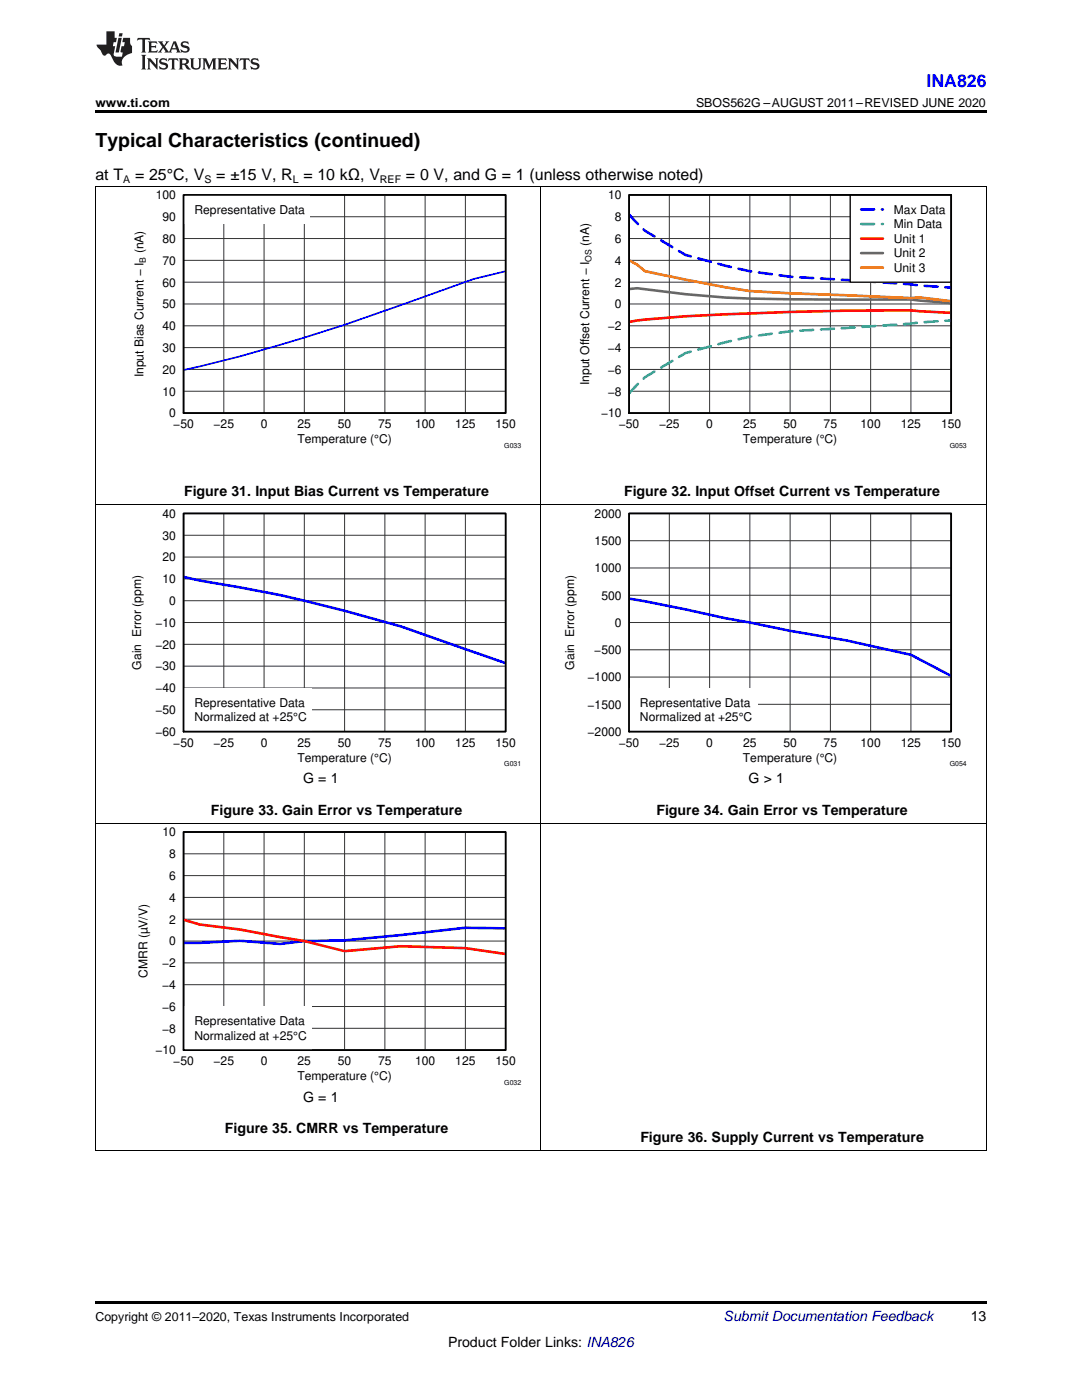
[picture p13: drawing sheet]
<svg xmlns="http://www.w3.org/2000/svg" width="216mm" height="279mm" viewBox="0 0 216 279" stroke-linecap="round" stroke-linejoin="round" font-family="sans-serif">
<defs><g id="words">
<text font-size="3.9" x="19" y="29.3">Typical Characteristics (continued)</text>
<text font-size="3.5" fill="#00f" x="184.9" y="17.3">INA826</text>
<g font-size="3.2">
<text x="19" y="36">at T</text>
<text x="27" y="36">= 25°C, V</text>
<text x="43.1" y="36">= ±15 V, R = 10 kΩ, V</text>
<text x="81" y="36">= 0 V, and G = 1 (unless otherwise noted)</text>
</g>
<g font-size="2.8">
<text x="36.7" y="99.1">Figure 31. Input Bias Current vs Temperature</text>
<text x="124.5" y="99.1">Figure 32. Input Offset Current vs Temperature</text>
<text x="60.5" y="156.3">G = 1</text>
<text x="149.4" y="156.3">G &gt; 1</text>
<text x="42.1" y="162.6">Figure 33. Gain Error vs Temperature</text>
<text x="131" y="162.6">Figure 34. Gain Error vs Temperature</text>
<text x="60.5" y="219.9">G = 1</text>
<text x="44.9" y="226.2">Figure 35. CMRR vs Temperature</text>
<text x="127.8" y="227.8">Figure 36. Supply Current vs Temperature</text>
<text x="193.7" y="263.6">13</text>
<text x="89.4" y="268.9">Product Folder Links: INA826</text>
</g>
<text font-size="2.8" fill="#0000c8" x="144.4" y="263.6">Submit Documentation Feedback</text>
<g font-size="2.5">
<text x="19" y="21.4">www.ti.com</text>
<text x="138.9" y="21.4">SBOS562G –AUGUST 2011–REVISED JUNE 2020</text>
<text x="19" y="263.6">Copyright © 2011–2020, Texas Instruments Incorporated</text>
</g>
<g font-size="2.4">
<text x="31.1" y="39.8">100</text>
<text x="121.3" y="39.8">10</text>
<text x="32.4" y="44.1">90</text>
<text x="38.8" y="42.7">Representative Data</text>
<text x="122.7" y="44.1">8</text>
<text x="178.4" y="42.7">Max Data</text>
<text x="178.4" y="45.6">Min Data</text>
<text x="28.7" y="50.6" transform="rotate(-90 28.7 50.6)">(nA)</text>
<text x="32.4" y="52.8">70</text>
<text x="32.4" y="48.5">80</text>
<text x="117.6" y="49" transform="rotate(-90 117.6 49)">(nA)</text>
<text x="122.7" y="52.8">4</text>
<text x="122.7" y="48.5">6</text>
<text x="178.4" y="48.5">Unit 1</text>
<text x="178.4" y="51.4">Unit 2</text>
<text x="32.4" y="57.2">60</text>
<text x="122.7" y="57.2">2</text>
<text x="178.4" y="54.3">Unit 3</text>
<text x="32.4" y="65.9">40</text>
<text x="32.4" y="61.5">50</text>
<text x="121.3" y="65.9">−2</text>
<text x="122.7" y="61.5">0</text>
<text x="32.4" y="70.2">30</text>
<text x="121.3" y="70.2">−4</text>
<text x="28.7" y="75.3" transform="rotate(-90 28.7 75.3)">Input Bias Current − I</text>
<text x="32.4" y="74.6">20</text>
<text x="117.6" y="76.9" transform="rotate(-90 117.6 76.9)">Input Offset Current − I</text>
<text x="121.3" y="74.6">−6</text>
<text x="32.4" y="79">10</text>
<text x="33.8" y="83.3">0</text>
<text x="119.9" y="83.3">−10</text>
<text x="121.3" y="79">−8</text>
<text x="34.6" y="85.4">−50</text>
<text x="42.6" y="85.4">−25</text>
<text x="52" y="85.4">0</text>
<text x="59.3" y="88.4">Temperature (°C)</text>
<text x="59.4" y="85.4">25</text>
<text x="67.4" y="85.4">50</text>
<text x="75.5" y="85.4">75</text>
<text x="82.8" y="85.4">100</text>
<text x="90.8" y="85.4">125</text>
<text x="98.9" y="85.4">150</text>
<text x="123.5" y="85.4">−50</text>
<text x="131.5" y="85.4">−25</text>
<text x="140.9" y="85.4">0</text>
<text x="148.2" y="88.4">Temperature (°C)</text>
<text x="148.3" y="85.4">25</text>
<text x="156.3" y="85.4">50</text>
<text x="164.4" y="85.4">75</text>
<text x="171.7" y="85.4">100</text>
<text x="179.7" y="85.4">125</text>
<text x="187.8" y="85.4">150</text>
<text x="32.4" y="107.7">30</text>
<text x="32.4" y="103.3">40</text>
<text x="118.7" y="103.3">2000</text>
<text x="32.4" y="112">20</text>
<text x="118.7" y="108.8">1500</text>
<text x="32.4" y="116.4">10</text>
<text x="118.7" y="114.2">1000</text>
<text x="120" y="119.7">500</text>
<text x="31" y="125.1">−10</text>
<text x="33.8" y="120.8">0</text>
<text x="122.7" y="125.1">0</text>
<text x="31" y="129.5">−20</text>
<text x="118.6" y="130.5">−500</text>
<text x="28.2" y="133.6" transform="rotate(-90 28.2 133.6)">Gain Error (ppm)</text>
<text x="31" y="133.8">−30</text>
<text x="114.6" y="133.6" transform="rotate(-90 114.6 133.6)">Gain Error (ppm)</text>
<text x="117.2" y="136">−1000</text>
<text x="31" y="142.5">−50</text>
<text x="31" y="138.2">−40</text>
<text x="38.8" y="141.1">Representative Data</text>
<text x="38.8" y="144">Normalized at +25°C</text>
<text x="117.2" y="141.4">−1500</text>
<text x="127.7" y="141.1">Representative Data</text>
<text x="127.7" y="144">Normalized at +25°C</text>
<text x="31" y="146.9">−60</text>
<text x="34.6" y="149">−50</text>
<text x="42.6" y="149">−25</text>
<text x="52" y="149">0</text>
<text x="59.4" y="149">25</text>
<text x="67.4" y="149">50</text>
<text x="75.5" y="149">75</text>
<text x="82.8" y="149">100</text>
<text x="90.8" y="149">125</text>
<text x="98.9" y="149">150</text>
<text x="117.2" y="146.9">−2000</text>
<text x="123.5" y="149">−50</text>
<text x="131.5" y="149">−25</text>
<text x="140.9" y="149">0</text>
<text x="148.3" y="149">25</text>
<text x="156.3" y="149">50</text>
<text x="164.4" y="149">75</text>
<text x="171.7" y="149">100</text>
<text x="179.7" y="149">125</text>
<text x="187.8" y="149">150</text>
<text x="59.3" y="152">Temperature (°C)</text>
<text x="148.2" y="152">Temperature (°C)</text>
<text x="32.4" y="166.9">10</text>
<text x="33.8" y="171.3">8</text>
<text x="33.8" y="180">4</text>
<text x="33.8" y="175.6">6</text>
<text x="33.8" y="184.3">2</text>
<text x="33.8" y="188.7">0</text>
<text x="29.4" y="195.2" transform="rotate(-90 29.4 195.2)">CMRR (µV/V)</text>
<text x="32.4" y="197.4">−4</text>
<text x="32.4" y="193">−2</text>
<text x="32.4" y="201.7">−6</text>
<text x="32.4" y="206.1">−8</text>
<text x="38.8" y="204.6">Representative Data</text>
<text x="38.8" y="207.5">Normalized at +25°C</text>
<text x="31" y="210.4">−10</text>
<text x="34.6" y="212.6">−50</text>
<text x="42.6" y="212.6">−25</text>
<text x="52" y="212.6">0</text>
<text x="59.3" y="215.5">Temperature (°C)</text>
<text x="59.4" y="212.6">25</text>
<text x="67.4" y="212.6">50</text>
<text x="75.5" y="212.6">75</text>
<text x="82.8" y="212.6">100</text>
<text x="90.8" y="212.6">125</text>
<text x="98.9" y="212.6">150</text>
</g>
<g font-size="2.1">
<text x="24.6" y="36.6">A</text>
<text x="40.8" y="36.6">S</text>
<text x="58.4" y="36.6">L</text>
<text x="75.8" y="36.6">REF</text>
</g>
<g font-size="1.7">
<text x="29.1" y="52.4" transform="rotate(-90 29.1 52.4)">B</text>
<text x="118" y="52.2" transform="rotate(-90 118 52.2)">OS</text>
</g>
<g font-size="1.4">
<text x="100.6" y="89.3">G033</text>
<text x="189.5" y="89.3">G053</text>
<text x="100.6" y="152.9">G031</text>
<text x="189.5" y="152.9">G054</text>
<text x="100.6" y="216.5">G032</text>
</g>
</g></defs>
<path d="M19 259.7h177.8v.5h-177.8z" fill="#000"/>
<path d="M19.1 164.4v65.2M107.9 164.4v65.2M196.8 164.4v65.2M19 229.5h177.8" fill="none" stroke="#000" stroke-width=".2"/>
<path d="M36.6 166h64.3v43.6h-64.3z" fill="none" stroke="#000" stroke-width=".26"/>
<g fill="none" stroke="#333" stroke-width=".2">
<path d="M36.6 166h64.3v43.6h-64.3zM36.6 179.1h64.3M36.6 174.7h64.3M36.6 170.4h64.3M44.7 166v43.6M52.7 166v43.6M60.7 166v43.6M68.8 166v43.6M76.8 166v43.6M84.8 166v43.6M92.9 166v43.6M36.6 196.5h64.3"/>
<path d="M36.6 192.2h64.3M36.6 187.8h64.3M36.6 183.5h64.3M36.6 205.2h64.3M36.6 200.9h64.3"/>
</g>
<path d="M100.9 185.3l-8-.1-12.9 1.4-11.2 1.1-8.1 .1-4.8 .6-8-.6-8.1 .4h-3.2" fill="none" stroke="#00f" stroke-width=".52"/>
<path d="M36.6 183.6l3.2 .9 8.1 1 12.8 2.3 8.1 2 11.2-1 12.9 .4 8 1.2" fill="none" stroke="#f00" stroke-width=".52"/>
<path d="M36.6 200.9h25.7v8.7h-25.7z" fill="#fff"/>
<path d="M36.6 166h64.3v43.6h-64.3z" fill="none" stroke="#000" stroke-width=".35"/>
<path d="M19.1 100.8v63.6M107.9 100.8v63.6M196.8 100.8v63.6M19 164.3h177.8" fill="none" stroke="#000" stroke-width=".2"/>
<path d="M36.6 102.5h64.3v43.5h-64.3z" fill="none" stroke="#000" stroke-width=".26"/>
<g fill="none" stroke="#333" stroke-width=".2">
<path d="M36.6 102.5h64.3v43.5h-64.3zM36.6 119.9h64.3M36.6 115.5h64.3M36.6 111.2h64.3M36.6 106.8h64.3M44.7 102.5v43.5M52.7 102.5v43.5M60.7 102.5v43.5M68.8 102.5v43.5M76.8 102.5v43.5M84.8 102.5v43.5M92.9 102.5v43.5"/>
<path d="M36.6 137.3h64.3M36.6 132.9h64.3M36.6 128.6h64.3M36.6 124.2h64.3M36.6 141.7h64.3"/>
</g>
<path d="M36.6 115.1l3.2 .8a275.6 275.6 0 0 1 40.2 9.1l20.9 7.3" fill="none" stroke="#00f" stroke-width=".52"/>
<path d="M36.6 137.3h25.7v8.7h-25.7z" fill="#fff"/>
<path d="M36.6 102.5h64.3v43.5h-64.3z" fill="none" stroke="#000" stroke-width=".35"/>
<path d="M125.5 102.5h64.3v43.5h-64.3z" fill="none" stroke="#000" stroke-width=".26"/>
<g fill="none" stroke="#333" stroke-width=".2">
<path d="M125.5 102.5h64.3v43.5h-64.3zM125.5 118.8h64.3M125.5 113.4h64.3M125.5 107.9h64.3M133.6 102.5v43.5M141.6 102.5v43.5M149.6 102.5v43.5M157.7 102.5v43.5M165.7 102.5v43.5M173.7 102.5v43.5M181.8 102.5v43.5M125.5 135.1h64.3"/>
<path d="M125.5 129.7h64.3M125.5 124.2h64.3M125.5 140.6h64.3"/>
</g>
<path d="M125.5 119.5l3.2 .5 16.1 3.4 12.9 2.5 11.2 1.9 12.9 2.9 8 4.2" fill="none" stroke="#00f" stroke-width=".52"/>
<path d="M125.5 137.3h25.7v8.7h-25.7z" fill="#fff"/>
<path d="M125.5 102.5h64.3v43.5h-64.3z" fill="none" stroke="#000" stroke-width=".35"/>
<path d="M19.1 37.3v63.5M107.9 37.3v63.5M196.8 37.3v63.5M19 100.8h177.8" fill="none" stroke="#000" stroke-width=".2"/>
<path d="M36.6 38.9h64.3v43.5h-64.3z" fill="none" stroke="#000" stroke-width=".26"/>
<g fill="none" stroke="#333" stroke-width=".2">
<path d="M36.6 38.9h64.3v43.5h-64.3zM44.7 38.9v43.5M52.7 38.9v43.5M60.7 38.9v43.5M68.8 38.9v43.5M76.8 38.9v43.5M84.8 38.9v43.5M92.9 38.9v43.5M36.6 56.3h64.3M36.6 52h64.3M36.6 47.6h64.3M36.6 43.3h64.3"/>
<path d="M36.6 78.1h64.3M36.6 73.7h64.3M36.6 69.4h64.3M36.6 65h64.3M36.6 60.7h64.3"/>
</g>
<path d="M100.9 54.1l-6.4 1.6a881.6 881.6 0 0 1-33.8 11.7 275.3 275.3 0 0 1-24.1 6.5" fill="none" stroke="#00f" stroke-width=".35"/>
<path d="M36.6 38.9h25.3v5.8h-25.3z" fill="#fff"/>
<path d="M36.6 38.9h64.3v43.5h-64.3z" fill="none" stroke="#000" stroke-width=".35"/>
<path d="M125.5 38.9h64.3v43.5h-64.3z" fill="none" stroke="#000" stroke-width=".26"/>
<g fill="none" stroke="#333" stroke-width=".2">
<path d="M125.5 38.9h64.3v43.5h-64.3zM133.6 38.9v43.5M141.6 38.9v43.5M149.6 38.9v43.5M157.7 38.9v43.5M165.7 38.9v43.5M173.7 38.9v43.5M181.8 38.9v43.5M125.5 56.3h64.3M125.5 52h64.3M125.5 47.6h64.3M125.5 43.3h64.3"/>
<path d="M125.5 78.1h64.3M125.5 73.7h64.3M125.5 69.4h64.3M125.5 65h64.3M125.5 60.7h64.3"/>
</g>
<path d="M125.5 42.8l3.2 3.3 8.1 4.8 8 2.1 4.8 1.1 8.1 1.1 24.1 1.5 8 .7" fill="none" stroke="#00f" stroke-width=".52" stroke-dasharray="2.6 1.6"/>
<path d="M125.5 78.5l3.2-3.3 8.1-4.7 8-2.2 4.8-1.1 8.1-1.1 24.1-1.5 8-.7" fill="none" stroke="#00bfff" stroke-width=".52" stroke-dasharray="2.6 1.6"/>
<path d="M189.8 62.4l-8-.5a807 807 0 0 0-45 1.2l-8.1 .7-3.2 .5" fill="none" stroke="#f00" stroke-width=".52"/>
<path d="M125.5 57.7l1.6-.2a206.7 206.7 0 0 0 30.6 2.2l24.1 .1 8 .7" fill="none" stroke="#6e8b3d" stroke-width=".52"/>
<path d="M125.5 51.9l1.6 .9 1.6 1.3 16.1 3.2 4.8 .8 32.2 1.4 1.6-.2 6.4 .8" fill="none" stroke="#ee7600" stroke-width=".52"/>
<path d="M169.6 38.9h20.2v17.4h-20.2z" fill="#fff"/>
<path d="M169.6 38.9h20.2v17.4h-20.2z" fill="none" stroke="#000" stroke-width=".26"/>
<path d="M171.8 41.8h4.4" fill="none" stroke="#00f" stroke-width=".52" stroke-dasharray="2.6 1.6"/>
<path d="M171.8 44.7h4.4" fill="none" stroke="#00bfff" stroke-width=".52" stroke-dasharray="2.6 1.6"/>
<path d="M171.8 47.6h4.4" fill="none" stroke="#f00" stroke-width=".52"/>
<path d="M171.8 50.5h4.4" fill="none" stroke="#6e8b3d" stroke-width=".52"/>
<path d="M171.8 53.4h4.4" fill="none" stroke="#ee7600" stroke-width=".52"/>
<path d="M125.5 38.9h64.3v43.5h-64.3z" fill="none" stroke="#000" stroke-width=".35"/>
<path d="M19 37.2h177.8" fill="none" stroke="#000" stroke-width=".2"/>
<path d="M19 22h177.8v.5h-177.8z" fill="#000"/>
<g fill="#231f20">
<path d="M27.5 7.6l-.1 .5 .4-.2h.6v.1v2.1l-.2 .4h1l-.3-.4v-2.1l.1-.1h.5l.5 .2-.2-.5zM29.5 8.3l.2 .3v1.5l-.2 .4h1.8l.2-.6a1.04 1.04 0 0 1-1.3 .2v-.7h.6l.3 .2v-.6l-.3 .2h-.6v-.6l.8-.1 .4 .3-.2-.5zM31.5 8.3l.9 1.1-.9 1.1h.8l-.2-.2 .5-.7 .4 .7-.2 .2h1.5l-.1-.2 .1-.4h.9l.1 .4-.2 .2h1l-.3-.3-.7-1.9h-.5l-.9 2-.8-1 .9-1h-.8l.1 .3-.3 .5-.4-.6 .2-.2zM34.7 8.6l.4 1h-.7zM36.3 8.4a.63 .63 0 0 0-.2 .7 .63 .63 0 0 0 .6 .4l.6 .2 .1 .2a.75 .75 0 0 1-.7 .4 .75 .75 0 0 1-.6-.5l.1 .7 .1-.1a1.11 1.11 0 0 0 1.5-.6 1.13 1.13 0 0 0-1.2-.8l-.1-.4a1.04 1.04 0 0 1 1.2 .2l-.2-.5-.1 .1-.5-.2zM28.2 10.9l.2 .4v2.2l-.2 .4h1l-.3-.4v-2.2l.3-.4zM29.3 11.6l.3 .4v1.5l-.3 .4h.8l-.2-.4v-1.3l1.5 1.7v-1.9l.2-.4h-.7l.2 .4v.9l-1.1-1.3zM32 11.8a.62 .62 0 0 0-.2 .7 .62 .62 0 0 0 .6 .4l.6 .1 .1 .3a.76 .76 0 0 1-.7 .3 .76 .76 0 0 1-.6-.4l.1 .7 .1-.1a1.11 1.11 0 0 0 1.5-.6 1.13 1.13 0 0 0-1.2-.8l-.1-.4a1.04 1.04 0 0 1 1.2 .2l-.2-.6-.1 .1-.5-.1zM33.7 11.6l-.2 .6a.61 .61 0 0 1 .8-.3v1.6l-.2 .4h.9l-.2-.4v-1.6a.63 .63 0 0 1 .8 .3l-.2-.6zM35.6 11.6l.3 .4v1.5l-.3 .4h1l-.2-.2v-.8l.5 .2a.76 .76 0 0 0 1.2 .7l-1-1a.58 .58 0 0 0 .6-.5 .58 .58 0 0 0-.5-.6zM36.4 11.9h.1a.45 .45 0 0 1 .5 .1 .45 .45 0 0 1 .1 .5l-.7 .2zM37.9 11.6l.2 .2a2.17 2.17 0 0 0 .3 1.9 .99 .99 0 0 0 1.6-.6v-1.1l.2-.4h-.7l.2 .2a1.92 1.92 0 0 1-.2 1.8 .6 .6 0 0 1-.9-.5v-1.1l.2-.4zM40.4 11.6l.2 .4v1.5l-.2 .4h.7l-.2-.4v-1.4l.8 1.8 .8-1.8v1.4l-.2 .4h.9l-.2-.4v-1.5l.2-.4h-.8l-.6 1.5-.6-1.5zM43.4 11.6l.2 .4v1.5l-.2 .4h1.8l.2-.6a1.04 1.04 0 0 1-1.3 .1v-.6h.5l.4 .2v-.6l-.4 .2h-.5v-.7h.8l.3 .3-.1-.6zM45.5 11.6l.2 .4v1.5l-.2 .4h.7l-.2-.4v-1.3l1.5 1.7v-1.9l.2-.4h-.7l.2 .4v.9l-1.1-1.3zM47.9 11.6l-.1 .6a.61 .61 0 0 1 .8-.3v1.6l-.3 .4h1l-.3-.4 .1-1.6a.63 .63 0 0 1 .7 .3l-.1-.6zM50.2 11.8a.62 .62 0 0 0-.2 .7 .62 .62 0 0 0 .6 .4l.6 .1 .2 .3a.76 .76 0 0 1-.8 .3 .76 .76 0 0 1-.6-.4l.1 .7 .2-.1a1.11 1.11 0 0 0 1.5-.6 1.13 1.13 0 0 0-1.3-.8l-.1-.4a1.04 1.04 0 0 1 1.2 .2l-.1-.6-.2 .1-.5-.1z"/>
<path d="M21.2 6.3v2.6h-1.9l.1 .4 .7 .9a.91 .91 0 0 0 1 .8 .56 .56 0 0 1 .5-.3 .56 .56 0 0 1 .5 .3l.4 .8a1.53 1.53 0 0 0 1.9 1.2 1.54 1.54 0 0 1 1-2.1l.9-.3v-1.4a1.52 1.52 0 0 1-.3-1.6h-1.4l-.2 .8h.5l-.2 .8h-.4l-.2 1v.2l.4 .1-.2 .8a1.93 1.93 0 0 1-1.6-.3l.3-1.8h-.5l.2-.8h.4l.2-.8h-.4v-1.3zM23.6 7.6l-.6 2.9h.7l.6-2.9zM23.8 6.6l-.1 .7h.6l.2-.7z"/>
</g>
<use href="#words"/>
</svg>
